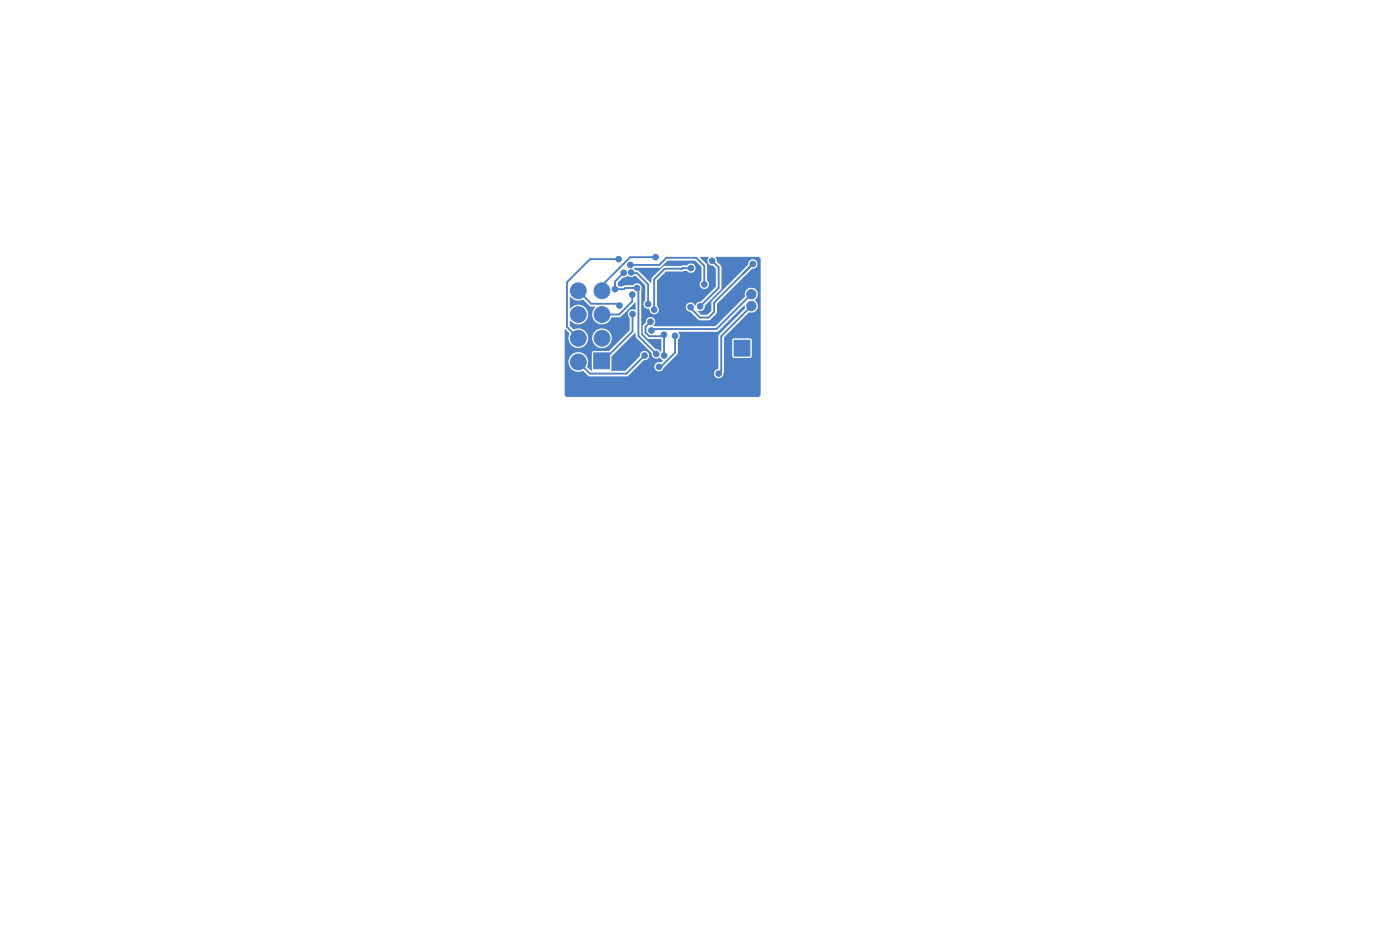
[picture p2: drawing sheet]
<svg xmlns="http://www.w3.org/2000/svg" width="150mm" height="100mm" viewBox="0 0 150 100" stroke-linecap="round" stroke-linejoin="round" font-family="sans-serif">
<g fill="#4d7fc4" stroke="#4d7fc4" stroke-width=".11">
<path d="M63.6 37.8h1.7v1.7h-1.7z"/>
<path d="M78.6 36.4h1.7v1.7h-1.7z"/>
<circle cx="64.5" cy="41.3" r=".85"/>
<circle cx="62" cy="41.3" r=".85"/>
<circle cx="62" cy="38.8" r=".85"/>
<circle cx="64.5" cy="36.2" r=".85"/>
<circle cx="62" cy="36.2" r=".85"/>
<circle cx="64.5" cy="33.7" r=".85"/>
<circle cx="62" cy="33.7" r=".85"/>
<circle cx="64.5" cy="31.1" r=".85"/>
<circle cx="62" cy="31.1" r=".85"/>
<circle cx="80.5" cy="32.8" r=".5"/>
<circle cx="80.5" cy="31.5" r=".5"/>
<circle cx="80.5" cy="30.2" r=".5"/>
<circle cx="79.5" cy="39.8" r=".85"/>
<circle cx="80.7" cy="28.3" r=".3"/>
<circle cx="74" cy="28.7" r=".3"/>
<circle cx="75" cy="32.8" r=".3"/>
<circle cx="67.5" cy="28.4" r=".3"/>
<circle cx="66.8" cy="29.2" r=".3"/>
<circle cx="70.1" cy="33.2" r=".3"/>
<circle cx="67.8" cy="33.6" r=".3"/>
<circle cx="71.1" cy="35.8" r=".3"/>
<circle cx="69.8" cy="35.4" r=".3"/>
<circle cx="66.3" cy="27.7" r=".3"/>
<circle cx="67.7" cy="31.5" r=".3"/>
<circle cx="67.6" cy="29.2" r=".3"/>
<circle cx="69.4" cy="32.6" r=".3"/>
<circle cx="70.2" cy="27.5" r=".3"/>
<circle cx="76.3" cy="27.9" r=".3"/>
<circle cx="77" cy="40" r=".3"/>
<circle cx="72.3" cy="36" r=".3"/>
<circle cx="69.7" cy="34.4" r=".3"/>
<circle cx="74" cy="32.9" r=".3"/>
<circle cx="70.6" cy="39.3" r=".3"/>
<circle cx="66.4" cy="32.7" r=".3"/>
<circle cx="75.5" cy="30.4" r=".3"/>
<circle cx="70.3" cy="37.9" r=".3"/>
<circle cx="68.4" cy="36.9" r=".3"/>
<circle cx="70.5" cy="41" r=".3"/>
<circle cx="71.1" cy="38.1" r=".3"/>
<circle cx="65.9" cy="31" r=".3"/>
<circle cx="68.3" cy="30.8" r=".3"/>
<circle cx="69.1" cy="38.1" r=".3"/>
</g>
<g fill="none" stroke="#4d7fc4" stroke-width=".2">
<path d="M62 31.1l1.3 1.4h2.9l.2 .2M65.9 31h1l.1-.2h1.2l.2 .2v5l1.9 1.9M66 30.8l-.1 .2M66.3 27.7h-3.1l-2.5 2.5v4.8l1.3 1.2M67 29.2h-.2l-.9 .9v.9M67.5 28.4h3.1l.8-.8h3.2l.9 .9v1.9M67.6 29.2h.1h.5l1.2 1.2v2.2M67.7 31.5v.8l-1.4 1.4h-1.8M67.8 33.6v1.9l-3.3 3.3M68.4 36.9h.3l1 .9v2.4l.8 .8M69.1 38.1l-2 1.9h-3.9l-1.2-1.2M69.7 34.4l-.5 .6v.6l.4 .4h1.4l.1-.1v2.2"/>
<path d="M70.2 27.5h-2.7l-3 3.1v.5M70.2 27.5h.1M72.3 36v1.7l-1.5 1.6h-.2M74 28.7l-2.8 .1-1.1 1.1v3.3M76.3 27.9l.7 .7v2.2l-2 2M80.5 30.2l.8 .8v7l-1.8 1.8M80.5 32.8l-3.2 3.2v3.7l-.3 .3M80.5 31.5l-3.7 3.7h-6.9l-.1 .2M80.7 28.3l-4.2 4.1v1l-.6 .6h-.9l-1-1v-.1"/>
</g>
<path d="M61.1 31.8a1.12 1.12 0 0 0 1.4 .3l.7 .7 .6 .1a1.07 1.07 0 0 0 .1 1.7 1.07 1.07 0 0 0 1.6-.6l1-.1 1.5-1.5h.1v.8a.52 .52 0 0 0-.7 .1 .52 .52 0 0 0 .1 .7v1.4l-2.2 2.2h-1.8v2.1h-.2l-.4-.4a1.06 1.06 0 0 0-.6-1.6 1.06 1.06 0 0 0-1.4 1 1.06 1.06 0 0 0 1.4 1.1l.2-.1 .7 .6h4l1.8-1.7a.51 .51 0 0 0 .6-.5 .51 .51 0 0 0-.6-.5 .51 .51 0 0 0-.5 .6l-1.5 1.5h-1.5v-1.5l2.5-2.6 .2 .6 1.6 1.6a.56 .56 0 0 0 .3 .5 .56 .56 0 0 0 .6 0l.3 .3-.2 .2a.5 .5 0 0 0-.7 .3 .5 .5 0 0 0 .4 .7 .5 .5 0 0 0 .6-.4l1.5-1.5v-1.5a.66 .66 0 0 0 .1-.9h4.2l2.9-2.8v.3l-2.8 2.9-.1 3.6a.51 .51 0 0 0-.4 .6 .51 .51 0 0 0 .6 .4 .51 .51 0 0 0 .4-.6l.1-3.5h.8v1.7l.2 .2h1.8l.1-.1 .1-1.8-.2-.2h-1.8l-.2 .2h-.8v-.3l2.7-2.7a.73 .73 0 0 0 .9-.4 .73 .73 0 0 0-.3-.9 .7 .7 0 0 0 .2-.9 .7 .7 0 0 0-.9-.4 .7 .7 0 0 0-.4 .9l-3.2 3.2h-6.6a.53 .53 0 0 0-.1-.9 .53 .53 0 0 0-.7 .5l-.3 .4v.8l.5 .6h1.4v1.4l-.3-.3h-.3l-1.5-1.6v-4.7a.52 .52 0 0 0-.2-.7 .52 .52 0 0 0-.7 .1h-.8l-.3 .2h-.4l-.1-.1v-.3l.5-.6h.3a.23 .23 0 0 1 .2-.2 .23 .23 0 0 1 .2 .1l.3 .1 .4-.1 1 .9v1.6a.55 .55 0 0 0-.1 .7 .55 .55 0 0 0 .6 .3 .51 .51 0 0 0 .7 .5 .51 .51 0 0 0 .1-.9v-2.7l1-.9 2.2-.1a.51 .51 0 0 0 .8 0 .51 .51 0 0 0-.1-.7 .51 .51 0 0 0-.7 .1l-2.5 .1-1.3 1.2-.1 .6-1.3-1.3-.3-.1-.2-.2h2.8l.8-.8h3l.7 .7-.1 1.5a.51 .51 0 0 0 0 .7 .51 .51 0 0 0 .8 0 .51 .51 0 0 0-.1-.8l-.1-1.7-.7-.8h.9a.55 .55 0 0 0-.1 .6 .55 .55 0 0 0 .6 .3l.3 .4v1.9l-1.6 1.6a.66 .66 0 0 0-.6 .4 .51 .51 0 0 0-.9-.1 .51 .51 0 0 0 .4 .8l.9 .9 1.2-.1 .7-.7v-1l3.8-3.7a.51 .51 0 0 0 .6-.5 .51 .51 0 0 0-.6-.5 .51 .51 0 0 0-.5 .6l-3.8 3.8-.1 1.1-.4 .4h-.7l-.3-.3v-.1a.53 .53 0 0 0 .7-.6l1.8-1.8v-2.3l-.5-.6-.1-.5h4.6l.2 .2v14.6l-.2 .2h-20.6l-.2-.2v-7l.5 .4a1.07 1.07 0 0 0 .7 1.5 1.07 1.07 0 0 0 1.3-1.1h.4v.2a1.06 1.06 0 0 0 1.7 .8 1.06 1.06 0 0 0 0-1.8 1.06 1.06 0 0 0-1.7 .8h-.4v-.2a1.12 1.12 0 0 0-1.6-.6l-.3-.4v-.6a1.08 1.08 0 0 0 1.6 .2 1.08 1.08 0 0 0 0-1.6 1.08 1.08 0 0 0-1.6 .1z" fill="#4d7fc4"/>
</svg>
